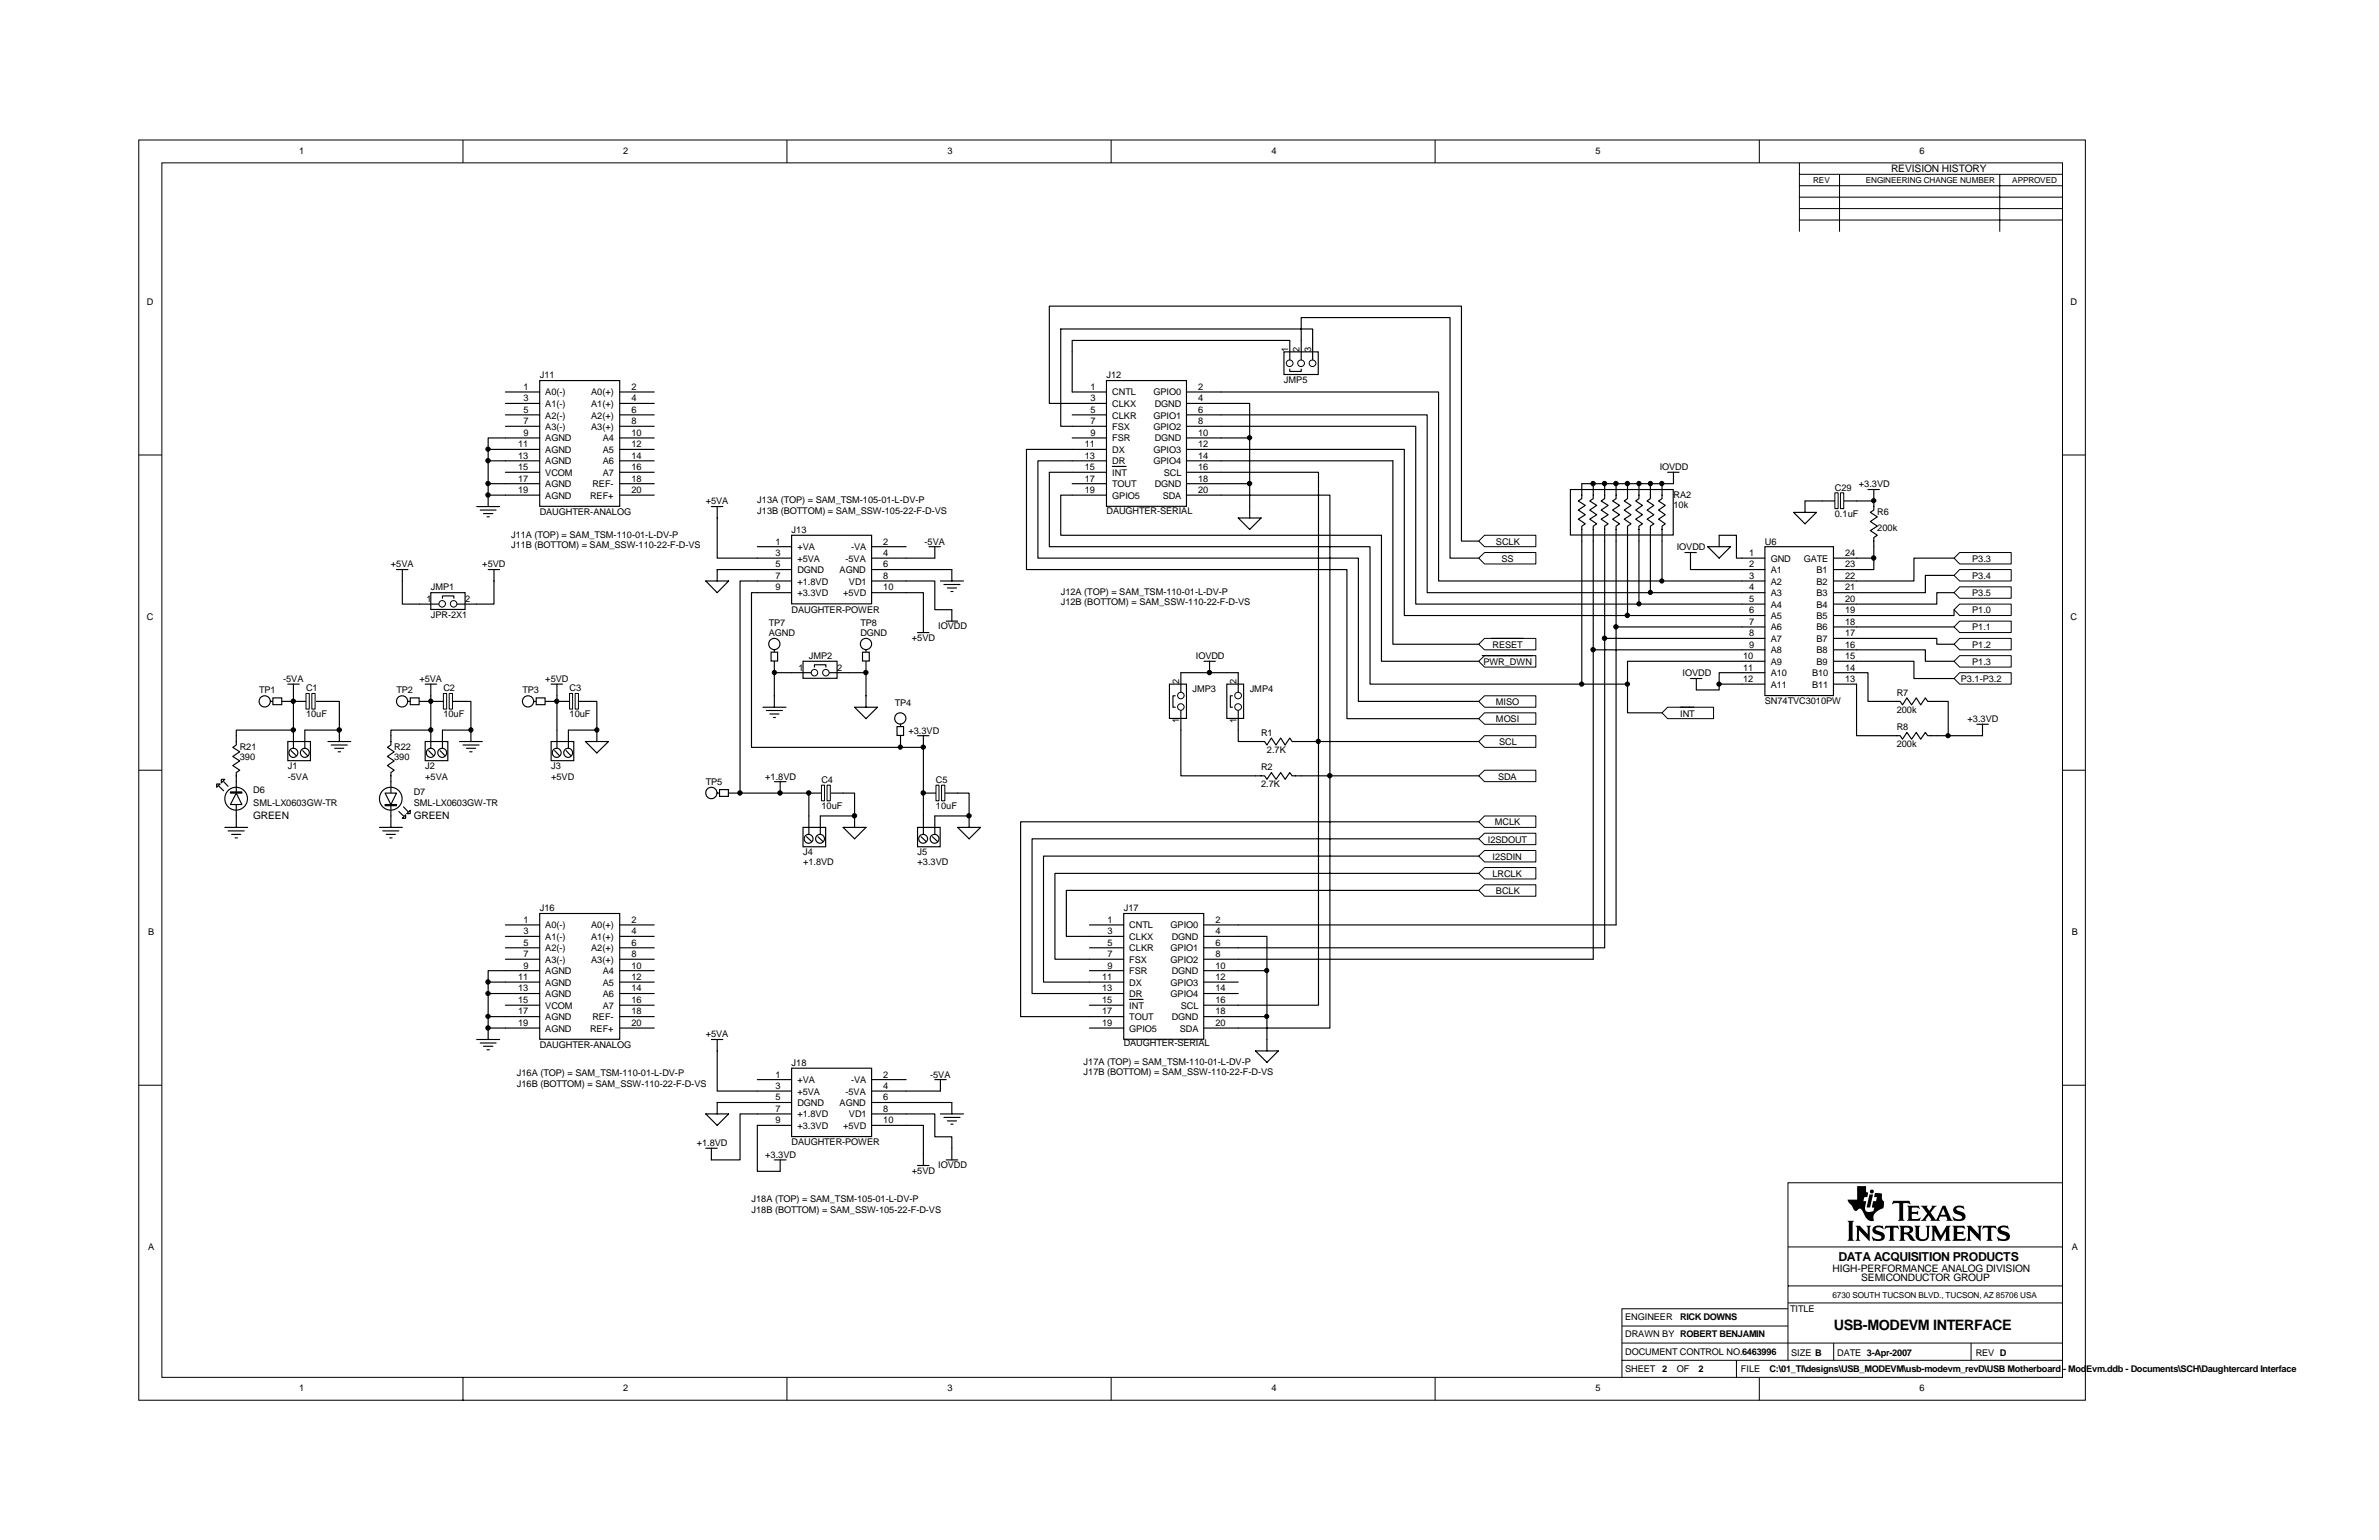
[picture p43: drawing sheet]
<svg xmlns="http://www.w3.org/2000/svg" width="432mm" height="279mm" viewBox="0 0 432 279" stroke-linecap="round" stroke-linejoin="round" font-family="sans-serif">
<defs><g id="words">
<text font-size="12.5" x="335.3" y="225.2">ti</text>
<text font-size="2.6" x="332.8" y="241.2">USB-MODEVM INTERFACE</text>
<text font-size="2.2" x="333.7" y="228.8">DATA ACQUISITION PRODUCTS</text>
<g font-size="1.9">
<text x="343.2" y="31.2">REVISION HISTORY</text>
<text x="46" y="148.7">GREEN</text>
<text x="75.1" y="148.7">GREEN</text>
<text x="332.6" y="230.8">HIGH-PERFORMANCE ANALOG DIVISION</text>
<text x="337.8" y="232.5">SEMICONDUCTOR GROUP</text>
</g>
<g font-size="1.7">
<text x="54.3" y="27.9">1</text>
<text x="113.1" y="27.9">2</text>
<text x="172" y="27.9">3</text>
<text x="230.8" y="27.9">4</text>
<text x="289.6" y="27.9">5</text>
<text x="348.4" y="27.9">6</text>
<text x="26.7" y="55.3">D</text>
<text x="375.8" y="55.3">D</text>
<text x="233.8" y="63.8" transform="rotate(-90 233.8 63.8)">1</text>
<text x="235.9" y="63.8" transform="rotate(-90 235.9 63.8)">2</text>
<text x="238" y="63.8" transform="rotate(-90 238 63.8)">3</text>
<text x="95" y="70.7">1</text>
<text x="98" y="68.7">J11</text>
<text x="99" y="71.8">A0(-)</text>
<text x="107.3" y="71.8">A0(+)</text>
<text x="114.6" y="70.7">2</text>
<text x="198" y="70.7">1</text>
<text x="200.8" y="68.7">J12</text>
<text x="201.9" y="71.8">CNTL</text>
<text x="209.4" y="71.8">GPIO0</text>
<text x="217.5" y="70.7">2</text>
<text x="233" y="69.5">JMP5</text>
<text x="95" y="72.8">3</text>
<text x="95" y="74.9">5</text>
<text x="95" y="77">7</text>
<text x="99" y="73.9">A1(-)</text>
<text x="99" y="75.9">A2(-)</text>
<text x="107.3" y="73.9">A1(+)</text>
<text x="107.3" y="75.9">A2(+)</text>
<text x="114.6" y="72.8">4</text>
<text x="114.6" y="74.9">6</text>
<text x="114.6" y="77">8</text>
<text x="198" y="72.8">3</text>
<text x="198" y="74.9">5</text>
<text x="198" y="77">7</text>
<text x="201.9" y="73.9">CLKX</text>
<text x="201.9" y="75.9">CLKR</text>
<text x="209.4" y="75.9">GPIO1</text>
<text x="209.6" y="73.9">DGND</text>
<text x="217.5" y="74.9">6</text>
<text x="217.5" y="77">8</text>
<text x="217.5" y="72.8">4</text>
<text x="94" y="81.1">11</text>
<text x="94" y="83.2">13</text>
<text x="95" y="79">9</text>
<text x="99" y="78">A3(-)</text>
<text x="99" y="80.1">AGND</text>
<text x="99" y="82.2">AGND</text>
<text x="107.3" y="78">A3(+)</text>
<text x="109.4" y="80.1">A4</text>
<text x="109.4" y="82.2">A5</text>
<text x="114.6" y="79">10</text>
<text x="114.6" y="81.1">12</text>
<text x="114.6" y="83.2">14</text>
<text x="196.9" y="81.1">11</text>
<text x="196.9" y="83.2">13</text>
<text x="198" y="79">9</text>
<text x="201.9" y="78">FSX</text>
<text x="201.9" y="80.1">FSR</text>
<text x="201.9" y="82.2">DX</text>
<text x="209.4" y="78">GPIO2</text>
<text x="209.4" y="82.2">GPIO3</text>
<text x="209.6" y="80.1">DGND</text>
<text x="217.5" y="81.1">12</text>
<text x="217.5" y="83.2">14</text>
<text x="217.5" y="79">10</text>
<text x="94" y="85.3">15</text>
<text x="94" y="87.4">17</text>
<text x="94" y="89.5">19</text>
<text x="99" y="84.2">AGND</text>
<text x="99" y="86.3">VCOM</text>
<text x="99" y="88.4">AGND</text>
<text x="107.5" y="88.4">REF-</text>
<text x="109.4" y="84.2">A6</text>
<text x="109.4" y="86.3">A7</text>
<text x="114.6" y="87.4">18</text>
<text x="114.6" y="89.5">20</text>
<text x="114.6" y="85.3">16</text>
<text x="196.9" y="85.3">15</text>
<text x="196.9" y="87.4">17</text>
<text x="196.9" y="89.5">19</text>
<text x="201.9" y="84.2">DR</text>
<text x="201.9" y="86.3">INT</text>
<text x="201.9" y="88.4">TOUT</text>
<text x="209.4" y="84.2">GPIO4</text>
<text x="209.6" y="88.4">DGND</text>
<text x="211.2" y="86.3">SCL</text>
<text x="217.5" y="85.3">16</text>
<text x="217.5" y="87.4">18</text>
<text x="217.5" y="89.5">20</text>
<text x="301.2" y="85.3">IOVDD</text>
<text x="333" y="89">C29</text>
<text x="337.4" y="88.4">+3.3VD</text>
<text x="98" y="93.4">DAUGHTER-ANALOG</text>
<text x="99" y="90.5">AGND</text>
<text x="107.1" y="90.5">REF+</text>
<text x="128.1" y="91.5">+5VA</text>
<text x="137.5" y="91.3">J13A (TOP) = SAM_TSM-105-01-L-DV-P</text>
<text x="137.5" y="93.2">J13B (BOTTOM) = SAM_SSW-105-22-F-D-VS-</text>
<text x="200.8" y="93.2">DAUGHTER-SERIAL</text>
<text x="201.9" y="90.5">GPIO5</text>
<text x="211" y="90.5">SDA</text>
<text x="303.7" y="90.3">RA2</text>
<text x="303.7" y="92.2">10k</text>
<text x="333" y="93.8">0.1uF</text>
<text x="340.7" y="93.4">R6</text>
<text x="92.8" y="97.5">J11A (TOP) = SAM_TSM-110-01-L-DV-P</text>
<text x="92.8" y="99.4">J11B (BOTTOM) = SAM_SSW-110-22-F-D-VS-</text>
<text x="140.8" y="98.8">1</text>
<text x="140.8" y="100.9">3</text>
<text x="143.7" y="96.7">J13</text>
<text x="144.7" y="99.8">+VA</text>
<text x="144.7" y="101.9">+5VA</text>
<text x="153.5" y="101.9">-5VA</text>
<text x="154.5" y="99.8">-VA</text>
<text x="160.3" y="100.9">4</text>
<text x="160.3" y="98.8">2</text>
<text x="167.8" y="98.8">-5VA</text>
<text x="271.5" y="98.8">SCLK</text>
<text x="272.5" y="101.9">SS</text>
<text x="304.3" y="99.8">IOVDD</text>
<text x="317.5" y="100.9">1</text>
<text x="320.3" y="98.8">U6</text>
<text x="321.4" y="101.9">GND</text>
<text x="327.4" y="101.9">GATE</text>
<text x="334.9" y="100.9">24</text>
<text x="340.7" y="96.3">200k</text>
<text x="358" y="101.9">P3.3</text>
<text x="71" y="103">+5VA</text>
<text x="78.2" y="107.1">JMP1</text>
<text x="87.5" y="103">+5VD</text>
<text x="140.8" y="103">5</text>
<text x="140.8" y="105">7</text>
<text x="140.8" y="107.1">9</text>
<text x="144.7" y="104">DGND</text>
<text x="144.7" y="106.1">+1.8VD</text>
<text x="152.4" y="104">AGND</text>
<text x="154.1" y="106.1">VD1</text>
<text x="160.3" y="103">6</text>
<text x="160.3" y="105">8</text>
<text x="160.3" y="107.1">10</text>
<text x="192.5" y="107.9">J12A (TOP) = SAM_TSM-110-01-L-DV-P</text>
<text x="317.5" y="103">2</text>
<text x="317.5" y="105">3</text>
<text x="317.5" y="107.1">4</text>
<text x="321.4" y="104">A1</text>
<text x="321.4" y="106.1">A2</text>
<text x="329.7" y="106.1">B2</text>
<text x="329.7" y="104">B1</text>
<text x="334.9" y="107.1">21</text>
<text x="334.9" y="105">22</text>
<text x="334.9" y="103">23</text>
<text x="358" y="105">P3.4</text>
<text x="26.7" y="112.5">C</text>
<text x="77.4" y="109.2">1</text>
<text x="78.2" y="112.1">JPR-2X1</text>
<text x="84.5" y="109.2">2</text>
<text x="139.5" y="113.6">TP7</text>
<text x="143.7" y="111.3">DAUGHTER-POWER</text>
<text x="144.7" y="108.2">+3.3VD</text>
<text x="153" y="108.2">+5VD</text>
<text x="156.2" y="113.6">TP8</text>
<text x="192.5" y="109.8">J12B (BOTTOM) = SAM_SSW-110-22-F-D-VS-</text>
<text x="317.5" y="109.2">5</text>
<text x="317.5" y="111.3">6</text>
<text x="317.5" y="113.4">7</text>
<text x="321.4" y="108.2">A3</text>
<text x="321.4" y="110.2">A4</text>
<text x="321.4" y="112.3">A5</text>
<text x="329.7" y="112.3">B5</text>
<text x="329.7" y="110.2">B4</text>
<text x="329.7" y="108.2">B3</text>
<text x="334.9" y="113.4">18</text>
<text x="334.9" y="111.3">19</text>
<text x="334.9" y="109.2">20</text>
<text x="358" y="108.2">P3.5</text>
<text x="358" y="111.3">P1.0</text>
<text x="375.8" y="112.5">C</text>
<text x="139.5" y="115.4">AGND</text>
<text x="146.8" y="119.6">JMP2</text>
<text x="156.2" y="115.4">DGND</text>
<text x="165.5" y="116.2">+5VD</text>
<text x="170.3" y="114.2">IOVDD</text>
<text x="217" y="119.6">IOVDD</text>
<text x="270.9" y="117.5">RESET</text>
<text x="316.4" y="119.6">10</text>
<text x="317.5" y="115.4">8</text>
<text x="317.5" y="117.5">9</text>
<text x="321.4" y="114.4">A6</text>
<text x="321.4" y="116.5">A7</text>
<text x="321.4" y="118.5">A8</text>
<text x="329.7" y="118.5">B8</text>
<text x="329.7" y="116.5">B7</text>
<text x="329.7" y="114.4">B6</text>
<text x="334.9" y="119.6">15</text>
<text x="334.9" y="117.5">16</text>
<text x="334.9" y="115.4">17</text>
<text x="358" y="114.4">P1.1</text>
<text x="358" y="117.5">P1.2</text>
<text x="47" y="125.8">TP1</text>
<text x="51.4" y="123.7">-5VA</text>
<text x="55.5" y="125.4">C1</text>
<text x="72" y="125.8">TP2</text>
<text x="76.1" y="123.7">+5VA</text>
<text x="80.5" y="125.4">C2</text>
<text x="94.8" y="125.8">TP3</text>
<text x="99" y="123.7">+5VD</text>
<text x="103.4" y="125.4">C3</text>
<text x="144.9" y="121.7">1</text>
<text x="152" y="121.7">2</text>
<text x="214" y="124.1" transform="rotate(-90 214 124.1)">2</text>
<text x="216.5" y="125.6">JMP3</text>
<text x="224.5" y="124.1" transform="rotate(-90 224.5 124.1)">2</text>
<text x="226.8" y="125.6">JMP4</text>
<text x="269.2" y="120.6">PWR_DWN</text>
<text x="305.4" y="122.7">IOVDD</text>
<text x="316.4" y="121.7">11</text>
<text x="316.4" y="123.7">12</text>
<text x="321.4" y="120.6">A9</text>
<text x="321.4" y="122.7">A10</text>
<text x="321.4" y="124.8">A11</text>
<text x="328.9" y="124.8">B11</text>
<text x="328.9" y="122.7">B10</text>
<text x="329.7" y="120.6">B9</text>
<text x="334.9" y="123.7">13</text>
<text x="334.9" y="121.7">14</text>
<text x="355.9" y="123.7">P3.1-P3.2</text>
<text x="358" y="120.6">P1.3</text>
<text x="55.5" y="130.2">10uF</text>
<text x="80.5" y="130.2">10uF</text>
<text x="103.4" y="130.2">10uF</text>
<text x="162.4" y="128.1">TP4</text>
<text x="214" y="131.2" transform="rotate(-90 214 131.2)">1</text>
<text x="224.5" y="131.2" transform="rotate(-90 224.5 131.2)">1</text>
<text x="271.5" y="127.9">MISO</text>
<text x="271.5" y="131">MOSI</text>
<text x="305" y="130">INT</text>
<text x="320.3" y="127.7">SN74TVC3010PW</text>
<text x="344.3" y="126.2">R7</text>
<text x="344.3" y="129.4">200k</text>
<text x="357.1" y="131">+3.3VD</text>
<text x="43.5" y="136">R21</text>
<text x="43.5" y="137.9">390</text>
<text x="71.5" y="136">R22</text>
<text x="71.5" y="137.9">390</text>
<text x="164.9" y="133.1">+3.3VD</text>
<text x="228.9" y="133.5">R1</text>
<text x="230" y="136.7">2.7K</text>
<text x="272.1" y="135.2">SCL</text>
<text x="344.3" y="132.5">R8</text>
<text x="344.3" y="135.6">200k</text>
<text x="46" y="143.9">D6</text>
<text x="52.2" y="139.5">J1</text>
<text x="52.2" y="141.4">-5VA</text>
<text x="77.2" y="139.5">J2</text>
<text x="77.2" y="141.4">+5VA</text>
<text x="100" y="139.5">J3</text>
<text x="100" y="141.4">+5VD</text>
<text x="128.1" y="142.5">TP5</text>
<text x="138.9" y="141.4">+1.8VD</text>
<text x="149.1" y="142">C4</text>
<text x="169.9" y="142">C5</text>
<text x="228.9" y="139.7">R2</text>
<text x="228.9" y="142.9">2.7K</text>
<text x="271.9" y="141.4">SDA</text>
<text x="46" y="146.2">SML-LX0603GW-TR</text>
<text x="75.1" y="144.3">D7</text>
<text x="75.1" y="146.2">SML-LX0603GW-TR</text>
<text x="149.1" y="146.8">10uF</text>
<text x="169.9" y="146.8">10uF</text>
<text x="271.3" y="149.7">MCLK</text>
<text x="145.8" y="155.2">J4</text>
<text x="166.5" y="155.2">J5</text>
<text x="270" y="152.9">I2SDOUT</text>
<text x="270.9" y="156">I2SDIN</text>
<text x="145.8" y="157">+1.8VD</text>
<text x="166.5" y="157">+3.3VD</text>
<text x="270.9" y="159.1">LRCLK</text>
<text x="95" y="167.4">1</text>
<text x="98" y="165.3">J16</text>
<text x="114.6" y="167.4">2</text>
<text x="201" y="167.4">1</text>
<text x="204" y="165.3">J17</text>
<text x="220.6" y="167.4">2</text>
<text x="271.5" y="162.2">BCLK</text>
<text x="26.9" y="169.7">B</text>
<text x="95" y="169.5">3</text>
<text x="95" y="171.6">5</text>
<text x="95" y="173.7">7</text>
<text x="99" y="168.4">A0(-)</text>
<text x="99" y="170.5">A1(-)</text>
<text x="99" y="172.6">A2(-)</text>
<text x="107.3" y="168.4">A0(+)</text>
<text x="107.3" y="170.5">A1(+)</text>
<text x="107.3" y="172.6">A2(+)</text>
<text x="114.6" y="169.5">4</text>
<text x="114.6" y="171.6">6</text>
<text x="114.6" y="173.7">8</text>
<text x="201" y="169.5">3</text>
<text x="201" y="171.6">5</text>
<text x="201" y="173.7">7</text>
<text x="205" y="168.4">CNTL</text>
<text x="205" y="170.5">CLKX</text>
<text x="205" y="172.6">CLKR</text>
<text x="212.5" y="168.4">GPIO0</text>
<text x="212.5" y="172.6">GPIO1</text>
<text x="212.7" y="170.5">DGND</text>
<text x="220.6" y="169.5">4</text>
<text x="220.6" y="171.6">6</text>
<text x="220.6" y="173.7">8</text>
<text x="376" y="169.7">B</text>
<text x="94" y="177.8">11</text>
<text x="94" y="179.9">13</text>
<text x="95" y="175.7">9</text>
<text x="99" y="174.7">A3(-)</text>
<text x="99" y="176.8">AGND</text>
<text x="99" y="178.9">AGND</text>
<text x="107.3" y="174.7">A3(+)</text>
<text x="109.4" y="176.8">A4</text>
<text x="109.4" y="178.9">A5</text>
<text x="114.6" y="175.7">10</text>
<text x="114.6" y="177.8">12</text>
<text x="114.6" y="179.9">14</text>
<text x="200" y="177.8">11</text>
<text x="200" y="179.9">13</text>
<text x="201" y="175.7">9</text>
<text x="205" y="174.7">FSX</text>
<text x="205" y="176.8">FSR</text>
<text x="205" y="178.9">DX</text>
<text x="212.5" y="174.7">GPIO2</text>
<text x="212.5" y="178.9">GPIO3</text>
<text x="212.7" y="176.8">DGND</text>
<text x="220.6" y="175.7">10</text>
<text x="220.6" y="177.8">12</text>
<text x="220.6" y="179.9">14</text>
<text x="94" y="181.9">15</text>
<text x="94" y="184">17</text>
<text x="99" y="180.9">AGND</text>
<text x="99" y="183">VCOM</text>
<text x="99" y="185.1">AGND</text>
<text x="107.5" y="185.1">REF-</text>
<text x="109.4" y="180.9">A6</text>
<text x="109.4" y="183">A7</text>
<text x="114.6" y="184">18</text>
<text x="114.6" y="181.9">16</text>
<text x="200" y="181.9">15</text>
<text x="200" y="184">17</text>
<text x="205" y="180.9">DR</text>
<text x="205" y="183">INT</text>
<text x="205" y="185.1">TOUT</text>
<text x="212.5" y="180.9">GPIO4</text>
<text x="212.7" y="185.1">DGND</text>
<text x="214.3" y="183">SCL</text>
<text x="220.6" y="184">18</text>
<text x="220.6" y="181.9">16</text>
<text x="94" y="186.1">19</text>
<text x="98" y="190.1">DAUGHTER-ANALOG</text>
<text x="99" y="187.2">AGND</text>
<text x="107.1" y="187.2">REF+</text>
<text x="114.6" y="186.1">20</text>
<text x="128.1" y="188.2">+5VA</text>
<text x="200" y="186.1">19</text>
<text x="204" y="189.9">DAUGHTER-SERIAL</text>
<text x="205" y="187.2">GPIO5</text>
<text x="214.2" y="187.2">SDA</text>
<text x="220.6" y="186.1">20</text>
<text x="93.8" y="195.3">J16A (TOP) = SAM_TSM-110-01-L-DV-P</text>
<text x="93.8" y="197.1">J16B (BOTTOM) = SAM_SSW-110-22-F-D-VS-</text>
<text x="140.8" y="195.5">1</text>
<text x="140.8" y="197.6">3</text>
<text x="143.7" y="193.4">J18</text>
<text x="144.7" y="196.5">+VA</text>
<text x="154.5" y="196.5">-VA</text>
<text x="160.3" y="197.6">4</text>
<text x="160.3" y="195.5">2</text>
<text x="168.8" y="195.5">-5VA</text>
<text x="196.7" y="193.2">J17A (TOP) = SAM_TSM-110-01-L-DV-P</text>
<text x="196.7" y="195.1">J17B (BOTTOM) = SAM_SSW-110-22-F-D-VS-</text>
<text x="140.8" y="199.6">5</text>
<text x="140.8" y="201.7">7</text>
<text x="140.8" y="203.8">9</text>
<text x="144.7" y="198.6">+5VA</text>
<text x="144.7" y="200.7">DGND</text>
<text x="144.7" y="202.7">+1.8VD</text>
<text x="152.4" y="200.7">AGND</text>
<text x="153.5" y="198.6">-5VA</text>
<text x="154.1" y="202.7">VD1</text>
<text x="160.3" y="199.6">6</text>
<text x="160.3" y="201.7">8</text>
<text x="160.3" y="203.8">10</text>
<text x="126.4" y="207.9">+1.8VD</text>
<text x="143.7" y="207.7">DAUGHTER-POWER</text>
<text x="144.7" y="204.9">+3.3VD</text>
<text x="153" y="204.9">+5VD</text>
<text x="138.9" y="210">+3.3VD</text>
<text x="165.5" y="212.9">+5VD</text>
<text x="170.3" y="211.9">IOVDD</text>
<text x="136.4" y="218.1">J18A (TOP) = SAM_TSM-105-01-L-DV-P</text>
<text x="136.4" y="220">J18B (BOTTOM) = SAM_SSW-105-22-F-D-VS-</text>
<text x="26.9" y="226.9">A</text>
<text x="376" y="226.9">A</text>
<text x="295" y="239.6">ENGINEER</text>
<text x="305" y="239.6">RICK DOWNS</text>
<text x="324.9" y="238.1">TITLE</text>
<text x="295" y="242.7">DRAWN BY ROBERT BENJAMIN</text>
<text x="295" y="245.8">DOCUMENT CONTROL NO.6463996</text>
<text x="325.1" y="246">SIZE B</text>
<text x="333.5" y="246">DATE 3-Apr-2007</text>
<text x="358.6" y="246">REV D</text>
<text x="295" y="248.9">SHEET</text>
<text x="301.7" y="248.9">2</text>
<text x="304.3" y="248.9">OF</text>
<text x="308.3" y="248.9">2</text>
<text x="316" y="248.9">FILE</text>
<text x="321.2" y="248.9">C:\01_TI\designs\USB_MODEVM\usb-modevm_revD\USB Motherboard - ModEvm.ddb - Documents\SCH\Daughtercard Interface</text>
<text x="54.3" y="252.4">1</text>
<text x="113.1" y="252.4">2</text>
<text x="172" y="252.4">3</text>
<text x="230.8" y="252.4">4</text>
<text x="289.6" y="252.4">5</text>
<text x="348.4" y="252.4">6</text>
</g>
<g font-size="1.5">
<text x="329.1" y="33.2">REV</text>
<text x="338.7" y="33.2">ENGINEERING CHANGE NUMBER</text>
<text x="365.2" y="33.2">APPROVED</text>
<text x="332.6" y="235.5">6730 SOUTH TUCSON BLVD., TUCSON, AZ 85706 USA</text>
</g>
</g></defs>
<g fill="none" stroke="#000" stroke-width=".18">
<path d="M25.2 25.4h353.3v228.6h-353.3zM29.4 29.5h345v220.4h-345zM84 25.4v4.1M142.8 25.4v4.1M201.7 25.4v4.1M260.5 25.4v4.1M319.3 25.4v4.1M326.6 29.5v12.5M326.6 31.6h47.8M326.6 33.7h47.8M326.6 35.8h47.8M326.6 37.8h47.8"/>
<path d="M326.6 39.9h47.8M333.9 31.6v10.4M363 31.6v10.4M25.2 82.5h4.2M374.4 82.5h4.1M25.2 139.7h4.2M374.4 139.7h4.1M25.2 196.9h4.2M374.4 196.9h4.1M374.4 214.6h-49.9v32.2M324.5 237.4h-30.1v6.3M324.5 233.3h49.9"/>
<path d="M324.5 236.4h49.9M324.5 226.2h49.9M84 249.9v4.2M142.8 249.9v4.2M201.7 249.9v4.2M260.5 249.9v4.2M294.4 243.7h80M294.4 246.8h80M294.4 243.7v6.2M294.4 240.6h30.1M315.2 246.8v3.1M319.3 249.9v4.2"/>
<path d="M332.8 243.7v3.1M357.8 243.7v3.1"/>
</g>
<g fill="none" stroke="#000" stroke-width=".21">
<path d="M194.6 71.1h6.2M194.6 73.2h6.2M194.6 75.3h6.2M194.6 77.3h6.2M194.6 79.5h6.2M200.8 69h14.5v22.9h-14.5zM215.4 71.1h6.2M215.4 73.2h6.2M215.4 75.3h6.2M215.4 77.3h6.2M215.4 79.5h6.2M129.1 91.9h2.1"/>
<path d="M130.2 91.9v9.4h7.3M194.6 81.5h6.2M194.6 83.6h6.2M194.6 85.7h6.2M194.6 87.8h6.2M194.6 89.8h6.2M201.9 84.6h2.5M215.4 81.5h6.2M215.4 83.6h6.2M215.4 85.7h6.2M215.4 87.8h6.2M215.4 89.8h6.2"/>
<path d="M128.1 105.4h4.1l-2 2.1zM137.5 103.3h-7.3v2.1M164.5 107.5h3.1v7.3M164.5 103.3h8.3v2.1M166.5 114.8h2.1M170.7 105.4h4.2M171.3 106h2.9M172 106.7h1.6M172.6 107.3h.4M143.7 122h4.1"/>
</g>
<circle cx="147.8" cy="122" r=".59" fill="#fff" stroke="#000" stroke-width=".18"/>
<path d="M149.9 122h4.2" fill="none" stroke="#000" stroke-width=".21"/>
<circle cx="149.9" cy="122" r=".59" fill="#fff" stroke="#000" stroke-width=".18"/>
<path d="M76.1 109.6h4.2M145.8 120h6.1v3.1h-6.1zM138.5 128.3h4.2M139.1 128.9h2.9M139.7 129.5h1.7M140.4 130.2h.4M143.7 122h-3.2v6.3M147.8 121v-.4h2.1v.4M154.1 122h3.1v6.3M155.1 128.3h4.2l-2.1 2.1z" fill="none" stroke="#000" stroke-width=".21"/>
<circle cx="80.3" cy="109.6" r=".59" fill="#fff" stroke="#000" stroke-width=".18"/>
<path d="M82.4 109.6h4.1" fill="none" stroke="#000" stroke-width=".21"/>
<circle cx="82.3" cy="109.6" r=".59" fill="#fff" stroke="#000" stroke-width=".18"/>
<g fill="none" stroke="#000" stroke-width=".21">
<path d="M72 103.3h2M73 103.3v6.3h3.1M78.2 107.5h6.2v3.1h-6.2zM80.3 108.5v-.4h2.1v.4M88.6 103.3h2.1M89.7 103.3v6.3h-3.2M77.2 134.5h4.1v3.5h-4.1zM77.2 124.1h2M77.8 136.2l.8 .8M78.2 124.1v11.7M78.2 127.3h2.5M79.9 136.2l.8 .8"/>
<path d="M82 127.3h2.5M83.4 134.5h4.1M84 135.2h3M84.7 135.8h1.6M85.3 136.4h.4M85.5 134.5v-2h-5.2v3.3M100 134.5h4.1v3.5h-4.1zM100 124.1h2.1M100.7 136.2l.8 .8M101.1 124.1v11.7M102.7 136.2l.8 .8M106.3 134.5h4.1l-2.1 2.1z"/>
<path d="M108.3 134.5v-2h-5.1v3.3"/>
<circle cx="78.2" cy="136.6" r=".82"/>
<circle cx="80.3" cy="136.6" r=".82"/>
<circle cx="101" cy="136.6" r=".82"/>
<circle cx="103.1" cy="136.6" r=".82"/>
</g>
<path d="M81.6 125.9h.5v2.8h-.5z" fill="#fff"/>
<path d="M81.5 125.8h.6v2.9h-.6z" fill="none" stroke="#000" stroke-width=".18"/>
<path d="M80.5 125.9h.6v2.8h-.6z" fill="#fff"/>
<path d="M80.5 125.8h.6v2.9h-.6z" fill="none" stroke="#000" stroke-width=".18"/>
<path d="M101.1 127.3h2.4M104.8 127.3h2.5" fill="none" stroke="#000" stroke-width=".21"/>
<path d="M104.4 125.9h.6v2.8h-.6z" fill="#fff"/>
<path d="M104.4 125.8h.6v2.9h-.6z" fill="none" stroke="#000" stroke-width=".18"/>
<path d="M103.4 125.9h.5v2.8h-.5z" fill="#fff"/>
<path d="M103.4 125.8h.5v2.9h-.5z" fill="none" stroke="#000" stroke-width=".18"/>
<g fill="none" stroke="#000" stroke-width=".21">
<path d="M221.6 73.2h5.2v14.6h-5.2M221.6 79.5h5.2M224.7 94h4.2l-2.1 2.1zM226.8 91.9v2.1M137.5 105.4h-3.2v38.5h15M137.5 107.5h-1.1v28.1h31.2M84.5 127.3h1v5.2M107.3 127.3h1v5.2M145.8 150.1h4.1v3.5h-4.1zM146.4 151.8l.8 .8M146.8 148v3.4M148.5 151.8l.8 .8"/>
<path d="M148.9 148v3.4M150.5 143.9h2.5M153 150.1h4.2l-2.1 2.1zM155.1 148v2.1M166.5 150.1h4.1v3.5h-4.1zM167.2 151.8l.8 .8M167.6 148v3.4M169.2 151.8l.9 .8M169.7 148v3.4M173.8 150.1h4.2l-2.1 2.1zM175.9 148v2.1"/>
<circle cx="146.8" cy="152.2" r=".81"/>
<circle cx="148.8" cy="152.2" r=".81"/>
<circle cx="167.6" cy="152.2" r=".81"/>
<circle cx="169.6" cy="152.2" r=".81"/>
</g>
<path d="M149.1 142.5h.5v2.8h-.5z" fill="#fff"/>
<path d="M149.1 142.5h.5v2.8h-.5z" fill="none" stroke="#000" stroke-width=".18"/>
<path d="M150.2 142.5h.5v2.8h-.5z" fill="#fff"/>
<path d="M150.1 142.5h.6v2.8h-.6z" fill="none" stroke="#000" stroke-width=".18"/>
<path d="M167.6 143.9h2.5M171.3 143.9h2.5" fill="none" stroke="#000" stroke-width=".21"/>
<path d="M169.9 142.5h.5v2.8h-.5z" fill="#fff"/>
<path d="M169.9 142.5h.5v2.8h-.5z" fill="none" stroke="#000" stroke-width=".18"/>
<path d="M170.9 142.5h.6v2.8h-.6z" fill="#fff"/>
<path d="M170.9 142.5h.6v2.8h-.6z" fill="none" stroke="#000" stroke-width=".18"/>
<g fill="none" stroke="#000" stroke-width=".21">
<path d="M52.2 134.5h4.1v3.5h-4.1zM52.8 136.2l.9 .8M53.3 126.2v9.6M53.3 127.3h2.5M54.9 136.2l.9 .8M55.3 132.5v3.3M57 127.3h2.5M59.5 134.5h4.2M60.1 135.2h2.9M60.7 135.8h1.7M61.4 136.4h.4M61.6 132.5v2"/>
<path d="M167.6 135.6v12.4M146.8 143.9v4.1M153 143.9h2.1v4.1h-6.2M173.8 143.9h2.1v4.1h-6.2"/>
<circle cx="53.2" cy="136.6" r=".82"/>
<circle cx="55.3" cy="136.6" r=".82"/>
</g>
<path d="M55.6 125.9h.5v2.8h-.5z" fill="#fff"/>
<path d="M55.5 125.8h.6v2.9h-.6z" fill="none" stroke="#000" stroke-width=".18"/>
<path d="M56.6 125.9h.6v2.8h-.6z" fill="#fff"/>
<path d="M56.6 125.8h.6v2.9h-.6z" fill="none" stroke="#000" stroke-width=".18"/>
<g fill="none" stroke="#000" stroke-width=".21">
<path d="M91.7 71.1h6.3M91.7 73.2h6.3M91.7 75.3h6.3M91.7 77.3h6.3M98 69h14.5v22.9h-14.5zM98 79.5h-9.4v10.3M112.5 71.1h6.2M112.5 73.2h6.2M112.5 75.3h6.2M112.5 77.3h6.2M112.5 79.5h6.2M194.6 73.2h-4.1v-17.7h74.8v42.7h3.1"/>
<path d="M194.6 63.8v7.3M234.1 61.8v4.1M86.5 91.9h4.2M87.2 92.5h2.8M87.8 93.2h1.7M88.4 93.8h.4M88.6 81.5h9.4M88.6 83.6h9.4M88.6 87.8h9.4M88.6 89.8h9.4M88.6 89.8v2.1M91.7 85.7h6.3"/>
<path d="M112.5 81.5h6.2M112.5 83.6h6.2M112.5 85.7h6.2M112.5 87.8h6.2M112.5 89.8h6.2M59.5 127.3h2.1v5.2h-6.3M166.5 133.5h2.1M167.6 133.5v2.1M140.5 141.8h2.2M141.6 141.8v2.1M88.6 178.2h9.4M91.7 167.8h6.3"/>
<path d="M91.7 169.9h6.3M91.7 172h6.3M91.7 174h6.3M98 165.7h14.5v22.9h-14.5zM98 176.1h-9.4v10.4M112.5 167.8h6.2M112.5 169.9h6.2M112.5 172h6.2M112.5 174h6.2M112.5 176.1h6.2M112.5 178.2h6.2M197.7 167.8h6.3"/>
<path d="M197.7 169.9h6.3M197.7 172h6.3M197.7 174h6.3M197.7 176.1h6.3M197.7 178.2h6.3M204 165.7h14.5v22.9h-14.5zM218.5 169.9h11.5v14.5h-11.5M218.5 167.8h6.2M218.5 172h6.2M218.5 174h6.2M218.5 176.1h11.5M218.5 178.2h6.2"/>
<path d="M86.5 188.6h4.2M87.2 189.2h2.8M87.8 189.8h1.7M88.4 190.5h.4M88.6 186.5v2.1M88.6 180.3h9.4M88.6 184.4h9.4M88.6 186.5h9.4M91.7 182.4h6.3M112.5 180.3h6.2M112.5 182.4h6.2M112.5 184.4h6.2"/>
<path d="M112.5 186.5h6.2M129.1 188.6h2.1M130.2 188.6v9.4h7.3M197.7 180.3h6.3M197.7 182.4h6.3M197.7 184.4h6.3M197.7 186.5h6.3M205 181.3h2.5M218.5 180.3h6.2M218.5 182.4h6.2M218.5 186.5h6.2M227.9 190.7h4.1l-2 2z"/>
<path d="M230 188.6v2.1M128.1 202.1h4.1l-2 2.1zM128.1 208.3h2.1M137.5 202.1h-3.2v8.3h-5.2v-2.1M137.5 204.2v8.3h4.1v-2.1M137.5 200h-7.3v2.1M140.5 210.4h2.2M164.5 204.2h3.1v7.3M164.5 200h8.3v2.1M166.5 211.5h2.1M170.7 202.1h4.2M171.3 202.7h2.9"/>
<path d="M172 203.4h1.6M172.6 204h.4"/>
</g>
<circle cx="234.1" cy="65.9" r=".61" fill="#fff" stroke="#000" stroke-width=".18"/>
<path d="M233 63.8h6.3v4.1h-6.3zM234.1 67v.4h2.1v-.4M236.2 61.8v4.1" fill="none" stroke="#000" stroke-width=".21"/>
<circle cx="236.2" cy="65.9" r=".61" fill="#fff" stroke="#000" stroke-width=".18"/>
<path d="M238.3 61.8v4.1" fill="none" stroke="#000" stroke-width=".21"/>
<circle cx="238.2" cy="65.9" r=".61" fill="#fff" stroke="#000" stroke-width=".18"/>
<g fill="none" stroke="#000" stroke-width=".21">
<path d="M221.6 71.1h39.5v34.3h55.1M221.6 75.3h37.4v32.2h57.2M234.1 61.8h-39.5v2M236.2 61.8v-4.2h27v43.7h5.2M238.3 61.8v-2.1h-45.8v17.6h2.1M194.6 81.5h-8.3v21.8h58.2v27.1h23.9M194.6 83.6h-6.2v17.7h58.1v26h21.9M194.6 85.7h-4.1v13.5h58.2v24.9h46.7M221.6 89.8h19.8v96.7h-16.7M221.6 85.7h17.7v96.7h-14.6M226.8 87.8v4.1M214.3 128.3v4.2"/>
<path d="M239.3 134.5h29.1M241.4 140.8h27M268.4 152.2h-81.1v28.1h10.4M268.4 155.3h-79v22.9h8.3M268.4 158.5h-76.9v15.5h6.2M268.4 149.1h-83.1v35.3h12.4M268.4 161.5h-74.9v8.4h4.2M230 184.4v4.2"/>
</g>
<circle cx="214.3" cy="128.3" r=".59" fill="#fff" stroke="#000" stroke-width=".18"/>
<path d="M214.3 122v4.2" fill="none" stroke="#000" stroke-width=".21"/>
<circle cx="214.3" cy="126.2" r=".59" fill="#fff" stroke="#000" stroke-width=".18"/>
<path d="M212.3 124.1h3v6.2h-3zM213.3 126.2h-.4v2.1h.4M224.7 128.3v4.2" fill="none" stroke="#000" stroke-width=".21"/>
<circle cx="224.7" cy="128.3" r=".61" fill="#fff" stroke="#000" stroke-width=".18"/>
<path d="M224.7 122v4.2" fill="none" stroke="#000" stroke-width=".21"/>
<circle cx="224.7" cy="126.2" r=".61" fill="#fff" stroke="#000" stroke-width=".18"/>
<g fill="none" stroke="#000" stroke-width=".21">
<path d="M168.6 99.2h2.1M169.7 99.2v2.1h-5.2M218.5 120h2.1M219.5 120v2M52.2 124.1h2.1M53.3 124.1v2.1M214.3 132.5v8.3h15.2l.5 .6 .8-1.2 .8 1.2 .9-1.2 .8 1.2 .8-1.2 .4 .6h6.9M214.3 122h10.4M222.7 124.1h3v6.2h-3zM223.7 126.2h-.4v2.1h.4M224.7 132.5v2h4.8l.5 .7 .8-1.3 .8 1.3 .9-1.3 .8 1.3 .8-1.3 .4 .6h4.8M169.7 195.9h2"/>
<path d="M170.7 195.9v2.1h-6.2"/>
</g>
<g fill="#fff" stroke="#000" stroke-width=".18">
<path d="M268.4 149.1l1.1-1.1h9.3v2.1h-9.3z" fill-rule="evenodd"/>
<path d="M268.4 161.5l1.1-1h9.3v2.1h-9.3z" fill-rule="evenodd"/>
<path d="M268.4 158.5l1.1-1.1h9.3v2.1h-9.3z" fill-rule="evenodd"/>
<path d="M268.4 155.3l1.1-1h9.3v2.1h-9.3z" fill-rule="evenodd"/>
<path d="M268.4 152.2l1.1-1h9.3v2h-9.3z" fill-rule="evenodd"/>
<path d="M268.4 127.3l1.1-1.1h9.3v2.1h-9.3z" fill-rule="evenodd"/>
<path d="M268.4 130.4l1.1-1.1h9.3v2.1h-9.3z" fill-rule="evenodd"/>
<path d="M268.4 101.3l1.1-1.1h9.3v2.1h-9.3z" fill-rule="evenodd"/>
</g>
<path d="M272.3 100.2h2.5" fill="none" stroke="#000" stroke-width=".21"/>
<g fill="#fff" stroke="#000" stroke-width=".18">
<path d="M268.4 98.2l1.1-1.1h9.3v2.1h-9.3z" fill-rule="evenodd"/>
<path d="M268.4 116.9l1.1-1.1h9.3v2.1h-9.3z" fill-rule="evenodd"/>
</g>
<path d="M270.7 115.8h5.8" fill="none" stroke="#000" stroke-width=".21"/>
<g fill="#fff" stroke="#000" stroke-width=".18">
<path d="M355.7 122h9.3v2.1h-9.3l-1-1z" fill-rule="evenodd"/>
<path d="M268.4 120l1.1-1h9.3v2h-9.3z" fill-rule="evenodd"/>
</g>
<path d="M221.6 77.3h35.4v31.2M194.6 89.8h-2.1v7.3h58.2M221.6 81.5h33.3M221.6 83.6h31.2M269 119h9.2" fill="none" stroke="#000" stroke-width=".21"/>
<g fill="#fff" stroke="#000" stroke-width=".18">
<path d="M354.7 101.3l1-1.1h9.3v2.1h-9.3z" fill-rule="evenodd"/>
<path d="M355.7 103.3h9.3v2.1h-9.3l-1-1z" fill-rule="evenodd"/>
<path d="M355.7 106.5h9.3v2h-9.3l-1-1z" fill-rule="evenodd"/>
</g>
<path d="M257 108.5v1.1h59.2" fill="none" stroke="#000" stroke-width=".21"/>
<path d="M354.7 110.6l1-1h9.3v2.1h-9.3z" fill-rule="evenodd" fill="#fff" stroke="#000" stroke-width=".18"/>
<path d="M250.7 97.1v22.9h17.7M252.8 83.6v33.3h15.6M254.9 81.5v30.2h61.3" fill="none" stroke="#000" stroke-width=".21"/>
<g fill="#fff" stroke="#000" stroke-width=".18">
<path d="M268.4 140.8l1.1-1.1h9.3v2.1h-9.3z" fill-rule="evenodd"/>
<path d="M268.4 134.5l1.1-1h9.3v2.1h-9.3z" fill-rule="evenodd"/>
</g>
<g fill="#000" stroke="#000" stroke-width=".18">
<circle cx="88.6" cy="87.7" r=".4"/>
<circle cx="88.6" cy="89.8" r=".4"/>
<circle cx="88.6" cy="83.6" r=".4"/>
<circle cx="88.6" cy="81.5" r=".39"/>
<circle cx="61.6" cy="132.4" r=".4"/>
<circle cx="85.5" cy="132.4" r=".39"/>
<circle cx="88.6" cy="178.2" r=".4"/>
<circle cx="88.6" cy="186.5" r=".4"/>
<circle cx="88.6" cy="184.4" r=".39"/>
<circle cx="88.6" cy="180.3" r=".39"/>
</g>
<g fill="#fff" stroke="#000" stroke-width=".18">
<path d="M355.7 112.7h9.3v2.1h-9.3l-1-1.1z" fill-rule="evenodd"/>
<path d="M355.7 115.8h9.3v2.1h-9.3l-1-1z" fill-rule="evenodd"/>
<path d="M354.7 120l1-1h9.3v2h-9.3z" fill-rule="evenodd"/>
</g>
<g fill="none" stroke="#000" stroke-width=".21">
<path d="M49.1 127.3h4.2M224.7 167.8h68.6M224.7 172h66.6M224.7 174h64.5"/>
<circle cx="48" cy="127.3" r="1.02"/>
</g>
<path d="M49.5 126.6h1.6v1.2h-1.6z" fill-rule="evenodd" fill="#fff" stroke="#000" stroke-width=".21"/>
<circle cx="53.2" cy="127.2" r=".4" fill="#000" stroke="#000" stroke-width=".18"/>
<g fill="none" stroke="#000" stroke-width=".21">
<path d="M74 127.3h4.2"/>
<circle cx="73" cy="127.3" r="1.02"/>
</g>
<path d="M74.5 126.6h1.6v1.2h-1.6z" fill-rule="evenodd" fill="#fff" stroke="#000" stroke-width=".21"/>
<circle cx="78.2" cy="127.2" r=".39" fill="#000" stroke="#000" stroke-width=".18"/>
<g fill="none" stroke="#000" stroke-width=".21">
<path d="M96.9 127.3h4.2"/>
<circle cx="95.8" cy="127.3" r="1.02"/>
</g>
<path d="M97.3 126.6h1.6v1.2h-1.6z" fill-rule="evenodd" fill="#fff" stroke="#000" stroke-width=".21"/>
<g fill="#000" stroke="#000" stroke-width=".18">
<circle cx="101" cy="127.2" r=".39"/>
<circle cx="108.3" cy="132.4" r=".39"/>
</g>
<g fill="none" stroke="#000" stroke-width=".21">
<path d="M130.2 143.9h4.1"/>
<circle cx="129.1" cy="143.9" r="1.03"/>
</g>
<path d="M130.6 143.3h1.6v1.2h-1.6z" fill-rule="evenodd" fill="#fff" stroke="#000" stroke-width=".21"/>
<g fill="none" stroke="#000" stroke-width=".21">
<path d="M163.4 131.4v4.2"/>
<circle cx="163.4" cy="130.3" r="1.02"/>
</g>
<path d="M162.8 131.8h1.2v1.6h-1.2z" fill-rule="evenodd" fill="#fff" stroke="#000" stroke-width=".21"/>
<g fill="none" stroke="#000" stroke-width=".21">
<path d="M140.5 117.9v4.1"/>
<circle cx="140.5" cy="116.8" r="1.02"/>
</g>
<path d="M140 118.3h1.1v1.6h-1.1z" fill-rule="evenodd" fill="#fff" stroke="#000" stroke-width=".21"/>
<g fill="none" stroke="#000" stroke-width=".21">
<path d="M157.2 117.9v4.1"/>
<circle cx="157.2" cy="116.8" r="1.02"/>
</g>
<path d="M156.5 118.3h1.3v1.6h-1.3z" fill-rule="evenodd" fill="#fff" stroke="#000" stroke-width=".21"/>
<path d="M42.9 133.5v1.7l-.7 .4 1.3 .8-1.3 .8 1.3 .8-1.3 .9 1.3 .8-.6 .5v1.6M71 133.5v1.7l-.7 .4 1.2 .8-1.2 .8 1.2 .8-1.2 .9 1.2 .8-.5 .5v1.6M72.4 147.2l.8 .8M73.2 146.4l.8 .8" fill="none" stroke="#000" stroke-width=".21"/>
<g fill="#fff" stroke="#000" stroke-width=".21">
<path d="M73.6 147.8v.7h-.6z"/>
<path d="M73.8 147.6l.7-.6v.6z"/>
</g>
<path d="M71 141.8v2.1M71 146v2" fill="none" stroke="#000" stroke-width=".21"/>
<g fill="#fff" stroke="#000" stroke-width=".21">
<path d="M69.9 143.9h2.1l-1 2.1z"/>
<path d="M69.9 146h2.1v.2h-2.1z" fill-rule="evenodd"/>
</g>
<g fill="none" stroke="#000" stroke-width=".21">
<path d="M39.8 142.7l.8 .8M40.6 141.8l.8 .9M68.9 150.1h4.1M69.5 150.7h2.9M70.1 151.4h1.7M70.7 152h.5M71 148v2.1"/>
<circle cx="70.9" cy="144.9" r="2.07"/>
</g>
<g fill="#fff" stroke="#000" stroke-width=".21">
<path d="M40.2 141.4h.6l-.6 .6z"/>
<path d="M39.3 142.2h.7l-.7 .6z"/>
</g>
<path d="M42.9 141.8v2.1M42.9 146v2" fill="none" stroke="#000" stroke-width=".21"/>
<g fill="#fff" stroke="#000" stroke-width=".21">
<path d="M42.9 143.9l1 2.1h-2.1z"/>
<path d="M41.8 143.7h2.1v.2h-2.1z" fill-rule="evenodd"/>
</g>
<g fill="none" stroke="#000" stroke-width=".21">
<path d="M137.5 99.2h6.2M143.7 97.1h14.5v12.5h-14.5zM158.2 99.2h6.3M310 99.2h4.1l-2.1 2.1zM312 99.2v-2.1h3.2v4.2h5.1M320.3 99.2h12.5v27h-12.5zM325.5 93h4.2l-2.1 2zM327.6 90.9v2.1M330.8 90.9h2.4M334.5 90.9h2.5M339 88.8h2.1M340.1 88.8v3.7l-.6 .5 1.2 .8-1.2 .8 1.2 .9-1.2 .8 1.2 .8-.6 .4v5.8h-7.3"/>
<path d="M137.5 101.3h6.2M137.5 103.3h6.2M137.5 105.4h6.2M137.5 107.5h6.2M158.2 101.3h6.3M158.2 103.3h6.3M158.2 105.4h6.3M158.2 107.5h6.3M305.8 100.2h2.1M306.8 100.2v3.1h13.5M316.2 105.4h4.1M316.2 107.5h4.1"/>
<path d="M316.2 109.6h4.1M316.2 111.7h4.1M316.2 113.7h4.1M316.2 115.8h4.1M316.2 117.9h4.1M316.2 120h4.1M332.8 101.3h7.3M332.8 105.4h4.2M332.8 107.5h4.2M332.8 109.6h4.2M332.8 111.7h4.2M332.8 113.7h4.2"/>
<path d="M332.8 115.8h4.2M332.8 117.9h4.2M332.8 120h4.2M53.3 132.5h-10.4v1M78.2 132.5h-7.2v1M316.2 122h4.1M316.2 124.1h4.1M332.8 122h4.2M332.8 124.1h4.2M40.8 150.1h4.2M41.4 150.7h2.9M42 151.4h1.7"/>
<path d="M42.7 152h.4M42.9 148v2.1M137.5 195.9h6.2M137.5 198h6.2M143.7 193.8h14.5v12.4h-14.5zM158.2 195.9h6.3M158.2 198h6.3M137.5 200h6.2M137.5 202.1h6.2M137.5 204.2h6.2M158.2 200h6.3M158.2 202.1h6.3"/>
<path d="M158.2 204.2h6.3"/>
<circle cx="42.8" cy="144.9" r="2.07"/>
</g>
<g fill="#000" stroke="#000" stroke-width=".18">
<circle cx="53.2" cy="132.4" r=".4"/>
<circle cx="78.2" cy="132.4" r=".39"/>
</g>
<path d="M333.1 89.4h.5v2.9h-.5z" fill="#fff"/>
<path d="M333 89.4h.6v2.9h-.6z" fill="none" stroke="#000" stroke-width=".18"/>
<path d="M334.1 89.4h.5v2.9h-.5z" fill="#fff"/>
<path d="M334.1 89.4h.5v2.9h-.5z" fill="none" stroke="#000" stroke-width=".18"/>
<g fill="none" stroke="#000" stroke-width=".21">
<path d="M285 88.8h18.7v8.3h-18.7zM287.1 87.8v2.7l-.6 .4 1.2 .8-1.2 .8 1.2 .9-1.2 .8 1.2 .8-.6 .5v28.6M291.3 87.8v2.7l-.7 .4 1.3 .8-1.3 .8 1.3 .9-1.3 .8 1.3 .8-.6 .5v20.3M293.3 87.8v2.7l-.6 .4 1.3 .8-1.3 .8 1.3 .9-1.3 .8 1.3 .8-.7 .5v18.2M295.4 87.8v2.7l-.6 .4 1.2 .8-1.2 .8 1.2 .9-1.2 .8 1.2 .8-.6 .5v16.2M297.5 87.8v2.7l-.6 .4 1.2 .8-1.2 .8 1.2 .9-1.2 .8 1.2 .8-.6 .5v14.1M299.6 87.8v2.7l-.6 .4 1.2 .8-1.2 .8 1.2 .9-1.2 .8 1.2 .8-.6 .5v12M301.7 87.8v2.7l-.7 .4 1.3 .8-1.3 .8 1.3 .9-1.3 .8 1.3 .8-.6 .5v9.9M302.7 85.7h2.1M303.7 85.7v2.1h-14.5v2.7l-.7 .4 1.3 .8-1.3 .8 1.3 .9-1.3 .8 1.3 .8-.6 .5v22.4M327.6 90.9h3.2M337 90.9h3.1"/>
<path d="M316.2 113.7h-22.9v54.1M316.2 115.8h-24.9v56.2M316.2 117.9h-27v56.1M316.2 120h-20.8v4.1M337 115.8h14.5v1.1h3.2M337 117.9h12.5v2.1h5.2M337 120h10.4v3.1h7.3M337 113.7h17.7M354.7 101.3h-7.3v4.1h-10.4M354.7 104.4h-5.2v3.1h-12.5M354.7 107.5h-3.2v2.1h-14.5M354.7 110.6v1.1h-17.7"/>
<path d="M306.8 123.1h2.1M307.9 123.1v2.1h4.1v-1.1M312 124.1h4.2M316.2 122h-4.2v2.1M337 122h2v5.3h5.9l.4 .6 .8-1.3 .9 1.3 .8-1.3 .8 1.3 .9-1.3 .4 .7h3.7v6.2h-3.7l-.4-.6-.9 1.2-.8-1.2-.8 1.2-.9-1.2-.8 1.2-.4-.6h-7.9v-9.4M358.8 131.4h2.1M359.8 131.4v2.1h-6.2"/>
</g>
<g fill="#000" stroke="#000" stroke-width=".18">
<circle cx="226.8" cy="79.4" r=".39"/>
<circle cx="226.8" cy="87.7" r=".4"/>
<circle cx="340.1" cy="90.8" r=".39"/>
<circle cx="291.2" cy="115.8" r=".4"/>
<circle cx="295.4" cy="111.6" r=".4"/>
<circle cx="297.5" cy="109.6" r=".38"/>
<circle cx="299.6" cy="107.5" r=".38"/>
<circle cx="301.6" cy="105.4" r=".38"/>
<circle cx="340.1" cy="101.2" r=".4"/>
<circle cx="140.5" cy="122" r=".39"/>
<circle cx="157.2" cy="122" r=".4"/>
<circle cx="163.4" cy="135.5" r=".38"/>
<circle cx="167.6" cy="135.5" r=".39"/>
<circle cx="219.5" cy="122" r=".4"/>
<circle cx="239.3" cy="134.5" r=".39"/>
<circle cx="287.1" cy="124.1" r=".39"/>
<circle cx="312" cy="124.1" r=".39"/>
<circle cx="353.6" cy="133.5" r=".39"/>
<circle cx="134.3" cy="143.9" r=".4"/>
<circle cx="141.6" cy="143.9" r=".4"/>
<circle cx="146.8" cy="143.9" r=".4"/>
<circle cx="155.1" cy="148" r=".4"/>
<circle cx="167.6" cy="143.9" r=".4"/>
<circle cx="175.9" cy="148" r=".4"/>
<circle cx="241.4" cy="140.7" r=".4"/>
<circle cx="229.9" cy="176.1" r=".39"/>
<circle cx="229.9" cy="184.4" r=".38"/>
</g>
<path d="M301.7 129.3l1-1h8.3v2.1h-8.3z" fill-rule="evenodd" fill="#fff" stroke="#000" stroke-width=".18"/>
<path d="M287.1 87.8h2.1M164.5 105.4h5.2v5.2h3.1v2.1M171.7 112.7h2.1M295.4 124.1v5.2h6.3M305 128.3h2.5M164.5 202.1h5.2v4.1h3.1v4.2M171.7 210.4h2.1" fill="none" stroke="#000" stroke-width=".21"/>
<g fill="#000" stroke="#000" stroke-width=".18">
<circle cx="289.2" cy="87.7" r=".4"/>
<circle cx="291.2" cy="87.7" r=".4"/>
<circle cx="293.3" cy="87.7" r=".4"/>
<circle cx="295.4" cy="87.7" r=".4"/>
<circle cx="297.5" cy="87.7" r=".39"/>
<circle cx="299.5" cy="87.7" r=".39"/>
<circle cx="301.6" cy="87.7" r=".39"/>
<circle cx="289.2" cy="117.9" r=".4"/>
<circle cx="293.3" cy="113.7" r=".4"/>
<circle cx="295.4" cy="124.1" r=".39"/>
</g>
<use href="#words"/>
</svg>
